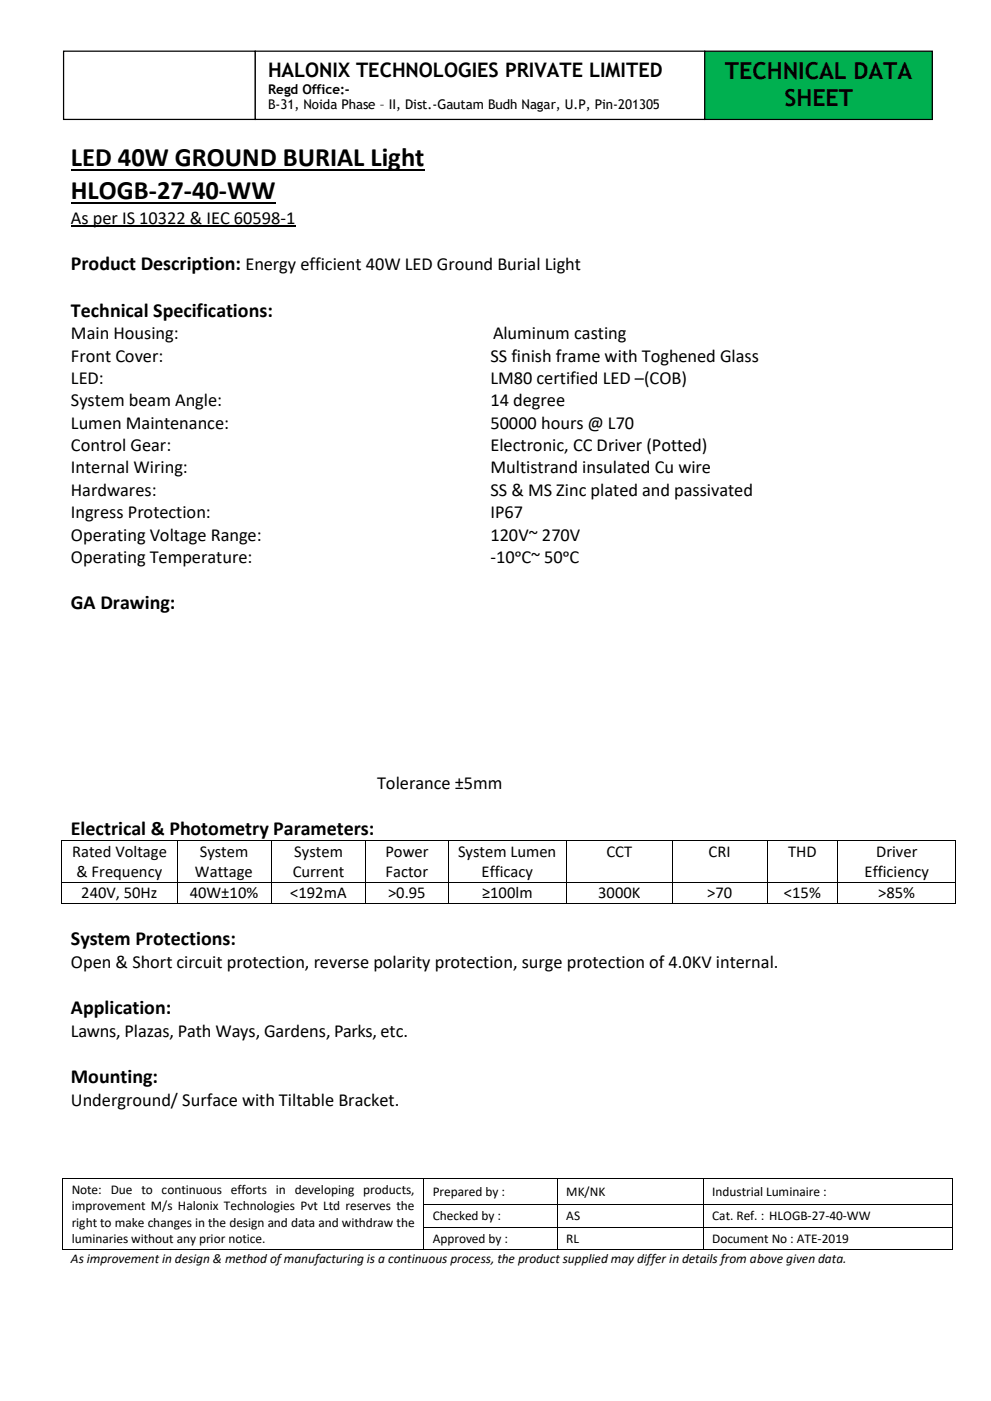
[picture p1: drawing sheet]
<svg xmlns="http://www.w3.org/2000/svg" width="210mm" height="297mm" viewBox="0 0 210 297" stroke-linecap="round" stroke-linejoin="round" font-family="sans-serif">
<defs><g id="words">
<g font-size="5.6">
<text x="15" y="35.3">LED 40W GROUND BURIAL Light</text>
<text x="15" y="42.2">HLOGB-27-40-WW</text>
</g>
<g font-size="5">
<text x="153.7" y="16.7">TECHNICAL DATA</text>
<text x="166.3" y="22.4">SHEET</text>
</g>
<g font-size="4.2">
<text x="56.8" y="16.3">HALONIX TECHNOLOGIES PRIVATE LIMITED</text>
<text x="15" y="57.2">Product Description: Energy efficient 40W LED Ground Burial Light</text>
<text x="15" y="67.1">Technical Specifications:</text>
<text x="15" y="129.1">GA Drawing:</text>
<text x="15" y="177">Electrical &amp; Photometry Parameters:</text>
<text x="15" y="200.3">System Protections:</text>
<text x="15" y="215">Application:</text>
<text x="15" y="229.6">Mounting:</text>
</g>
<g font-size="3.9">
<text x="15" y="47.4">As per IS 10322 &amp; IEC 60598-1</text>
<text x="15" y="71.9">Main Housing:</text>
<text x="104.5" y="71.9">Aluminum casting</text>
<text x="15" y="76.7">Front Cover:</text>
<text x="104" y="76.7">SS finish frame with Toghened Glass</text>
<text x="15" y="81.4">LED:</text>
<text x="104" y="81.4">LM80 certified LED –(COB)</text>
<text x="15" y="86.1">System beam Angle:</text>
<text x="104" y="86.1">14 degree</text>
<text x="15" y="90.9">Lumen Maintenance:</text>
<text x="15" y="95.6">Control Gear:</text>
<text x="104" y="90.9">50000 hours @ L70</text>
<text x="104" y="95.6">Electronic, CC Driver (Potted)</text>
<text x="15" y="100.3">Internal Wiring:</text>
<text x="104" y="100.3">Multistrand insulated Cu wire</text>
<text x="15" y="105.1">Hardwares:</text>
<text x="104" y="105.1">SS &amp; MS Zinc plated and passivated</text>
<text x="15" y="109.8">Ingress Protection:</text>
<text x="104" y="109.8">IP67</text>
<text x="15" y="114.6">Operating Voltage Range:</text>
<text x="15" y="119.3">Operating Temperature:</text>
<text x="104" y="114.6">120V~ 270V</text>
<text x="104" y="119.3">-10ᵒC~ 50ᵒC</text>
<text x="79.9" y="167.1">Tolerance ±5mm</text>
<text x="15" y="205.1">Open &amp; Short circuit protection, reverse polarity protection, surge protection of 4.0KV internal.</text>
<text x="15" y="219.7">Lawns, Plazas, Path Ways, Gardens, Parks, etc.</text>
<text x="15" y="234.4">Underground/ Surface with Tiltable Bracket.</text>
</g>
<g font-size="3.5">
<text x="15.3" y="181.6">Rated Voltage</text>
<text x="16.2" y="186">&amp; Frequency</text>
<text x="41.3" y="186">Wattage</text>
<text x="42.3" y="181.6">System</text>
<text x="62" y="186">Current</text>
<text x="62.4" y="181.6">System</text>
<text x="81.7" y="181.6">Power</text>
<text x="81.7" y="186">Factor</text>
<text x="97.1" y="181.6">System Lumen</text>
<text x="102.1" y="186">Efficacy</text>
<text x="128.5" y="181.6">CCT</text>
<text x="150.2" y="181.6">CRI</text>
<text x="167" y="181.6">THD</text>
<text x="183.3" y="186">Efficiency</text>
<text x="185.7" y="181.6">Driver</text>
<text x="17.2" y="190.4">240V, 50Hz</text>
<text x="40.2" y="190.4">40W±10%</text>
<text x="61.5" y="190.4">&lt;192mA</text>
<text x="82.3" y="190.4">&gt;0.95</text>
<text x="102.2" y="190.4">≥100lm</text>
<text x="126.8" y="190.4">3000K</text>
<text x="149.9" y="190.4">&gt;70</text>
<text x="166.2" y="190.4">&lt;15%</text>
<text x="186.1" y="190.4">&gt;85%</text>
</g>
<g font-size="2.8">
<text x="56.8" y="19.9">Regd Office:-</text>
<text x="56.8" y="23.2">B-31, Noida Phase – II, Dist.-Gautam Budh Nagar, U.P, Pin-201305</text>
<text x="15.2" y="253.1">Note: Due to continuous efforts in developing products,</text>
<text x="15.2" y="256.5">improvement M/s Halonix Technologies Pvt Ltd reserves the</text>
<text x="91.7" y="253.4">Prepared by :</text>
<text x="120" y="253.4">MK/NK</text>
<text x="151" y="253.4">Industrial Luminaire :</text>
<text x="15.2" y="260">right to make changes in the design and data and withdraw the</text>
<text x="15.2" y="263.4">luminaries without any prior notice.</text>
<text x="91.7" y="258.6">Checked by :</text>
<text x="91.7" y="263.4">Approved by :</text>
<text x="120" y="258.6">AS</text>
<text x="120" y="263.4">RL</text>
<text x="151" y="258.6">Cat. Ref. : HLOGB-27-40-WW</text>
<text x="151" y="263.4">Document No : ATE-2019</text>
<text x="15" y="267.6">As improvement in design &amp; method of manufacturing is a continuous process, the product supplied may differ in details from above given data.</text>
</g>
</g></defs>
<path d="M15 36.1h75M15 43h43.4" fill="none" stroke="#000" stroke-width=".38"/>
<path d="M15 47.9h47.6" fill="none" stroke="#000" stroke-width=".25"/>
<g fill="#000">
<path d="M13 178.1h.2v.2h-.2z" fill-rule="evenodd"/>
<path d="M13 178.1h.2v.2h-.2z" fill-rule="evenodd"/>
<path d="M37.5 178.1h.1v.2h-.1z" fill-rule="evenodd"/>
<path d="M57.5 178.1h.1v.2h-.1z" fill-rule="evenodd"/>
<path d="M77.5 178.1h.2v.2h-.2z" fill-rule="evenodd"/>
<path d="M95 178.1h.1v.2h-.1z" fill-rule="evenodd"/>
<path d="M120 178.1h.2v.2h-.2z" fill-rule="evenodd"/>
<path d="M142.5 178.1h.2v.2h-.2z" fill-rule="evenodd"/>
<path d="M162.5 178.1h.2v.2h-.2z" fill-rule="evenodd"/>
<path d="M177.5 178.1h.2v.2h-.2z" fill-rule="evenodd"/>
<path d="M202.5 178.1h.2v.2h-.2z" fill-rule="evenodd"/>
<path d="M202.5 178.1h.2v.2h-.2z" fill-rule="evenodd"/>
<path d="M13 186.9h.2v.2h-.2z" fill-rule="evenodd"/>
<path d="M13 191.4h.2v.1h-.2z" fill-rule="evenodd"/>
<path d="M13 191.4h.2v.1h-.2z" fill-rule="evenodd"/>
<path d="M37.5 186.9h.1v.2h-.1z" fill-rule="evenodd"/>
<path d="M37.5 191.4h.1v.1h-.1z" fill-rule="evenodd"/>
<path d="M57.5 186.9h.1v.2h-.1z" fill-rule="evenodd"/>
<path d="M57.5 191.4h.1v.1h-.1z" fill-rule="evenodd"/>
<path d="M77.5 186.9h.2v.2h-.2z" fill-rule="evenodd"/>
<path d="M77.5 191.4h.2v.1h-.2z" fill-rule="evenodd"/>
<path d="M95 186.9h.1v.2h-.1z" fill-rule="evenodd"/>
<path d="M95 191.4h.1v.1h-.1z" fill-rule="evenodd"/>
<path d="M120 186.9h.2v.2h-.2z" fill-rule="evenodd"/>
<path d="M120 191.4h.2v.1h-.2z" fill-rule="evenodd"/>
<path d="M142.5 186.9h.2v.2h-.2z" fill-rule="evenodd"/>
<path d="M142.5 191.4h.2v.1h-.2z" fill-rule="evenodd"/>
<path d="M162.5 186.9h.2v.2h-.2z" fill-rule="evenodd"/>
<path d="M162.5 191.4h.2v.1h-.2z" fill-rule="evenodd"/>
<path d="M177.5 186.9h.2v.2h-.2z" fill-rule="evenodd"/>
<path d="M177.5 191.4h.2v.1h-.2z" fill-rule="evenodd"/>
<path d="M202.5 186.9h.2v.2h-.2z" fill-rule="evenodd"/>
<path d="M202.5 191.4h.2v.1h-.2z" fill-rule="evenodd"/>
<path d="M202.5 191.4h.2v.1h-.2z" fill-rule="evenodd"/>
<path d="M13.2 249.7h.2v.2h-.2z" fill-rule="evenodd"/>
<path d="M13.2 249.7h.2v.2h-.2z" fill-rule="evenodd"/>
<path d="M13.2 255.1h.2v.2h-.2z" fill-rule="evenodd"/>
<path d="M89.7 249.7h.2v.2h-.2z" fill-rule="evenodd"/>
<path d="M89.7 255.1h.2v.2h-.2z" fill-rule="evenodd"/>
<path d="M118.1 249.7h.2v.2h-.2z" fill-rule="evenodd"/>
<path d="M118.1 255.1h.2v.2h-.2z" fill-rule="evenodd"/>
<path d="M149 249.7h.1v.2h-.1z" fill-rule="evenodd"/>
<path d="M149 255.1h.1v.2h-.1z" fill-rule="evenodd"/>
<path d="M201.8 249.7h.1v.2h-.1z" fill-rule="evenodd"/>
<path d="M201.8 249.7h.1v.2h-.1z" fill-rule="evenodd"/>
<path d="M201.8 255.1h.1v.2h-.1z" fill-rule="evenodd"/>
<path d="M13.2 260h.2v.2h-.2z" fill-rule="evenodd"/>
<path d="M13.2 264.8h.2v.2h-.2z" fill-rule="evenodd"/>
<path d="M13.2 264.8h.2v.2h-.2z" fill-rule="evenodd"/>
<path d="M89.7 260h.2v.2h-.2z" fill-rule="evenodd"/>
<path d="M89.7 264.8h.2v.2h-.2z" fill-rule="evenodd"/>
<path d="M118.1 260h.2v.2h-.2z" fill-rule="evenodd"/>
<path d="M118.1 264.8h.2v.2h-.2z" fill-rule="evenodd"/>
<path d="M149 260h.1v.2h-.1z" fill-rule="evenodd"/>
<path d="M149 264.8h.1v.2h-.1z" fill-rule="evenodd"/>
<path d="M201.8 260h.1v.2h-.1z" fill-rule="evenodd"/>
<path d="M201.8 264.8h.1v.2h-.1z" fill-rule="evenodd"/>
<path d="M201.8 264.8h.1v.2h-.1z" fill-rule="evenodd"/>
</g>
<g fill="none" stroke="#000" stroke-width=".21">
<path d="M13.1 178.3v8.6M13.2 178.2h24.3M37.6 178.3v8.6M37.6 178.2h19.9M57.5 178.3v8.6M57.6 178.2h19.9M77.6 178.3v8.6M77.7 178.2h17.3M95.1 178.3v8.6M95.1 178.2h24.9M120.1 178.3v8.6M120.2 178.2h22.3"/>
<path d="M142.6 178.3v8.6M142.7 178.2h19.8M162.6 178.3v8.6M162.7 178.2h14.8M177.6 178.3v8.6M177.7 178.2h24.8M202.6 178.3v8.6M13.1 187.1v4.3M13.2 187h24.3M13.2 191.5h24.3M37.6 187.1v4.3M37.6 187h19.9"/>
<path d="M37.6 191.5h19.9M57.5 187.1v4.3M57.6 187h19.9M57.6 191.5h19.9M77.6 187.1v4.3M77.7 187h17.3M77.7 191.5h17.3M95.1 187.1v4.3M95.1 187h24.9M95.1 191.5h24.9M120.1 187.1v4.3M120.2 187h22.3"/>
<path d="M120.2 191.5h22.3M142.6 187.1v4.3M142.7 187h19.8M142.7 191.5h19.8M162.6 187.1v4.3M162.7 187h14.8M162.7 191.5h14.8M177.6 187.1v4.3M177.7 187h24.8M177.7 191.5h24.8M202.6 187.1v4.3M13.3 249.9v5.2"/>
<path d="M13.3 255.3v4.7M13.4 249.8h76.3M89.8 249.9v5.2M89.8 255.3v4.7M89.9 249.8h28.2M89.9 255.2h28.2M118.2 249.9v5.2M118.2 255.3v4.7M118.3 249.8h30.7M118.3 255.2h30.7M149 249.9v5.2M149 255.3v4.7"/>
<path d="M149.1 249.8h52.7M149.1 255.2h52.7M201.8 249.9v5.2M201.8 255.3v4.7M13.3 260.2v4.6M13.4 264.9h76.3M89.8 260.2v4.6M89.9 260.1h28.2M89.9 264.9h28.2M118.2 260.2v4.6M118.3 260.1h30.7M118.3 264.9h30.7"/>
<path d="M149 260.2v4.6M149.1 260.1h52.7M149.1 264.9h52.7M201.8 260.2v4.6"/>
</g>
<path d="M149.4 10.8h48.2v14.5h-48.2z" fill-rule="evenodd" fill="#00b050"/>
<path d="M149.4 10.8h48.2v14.5h-48.2z" fill="none" stroke="#000" stroke-width=".26"/>
<path d="M13.5 10.8h40.6v14.5h-40.6z" fill-rule="evenodd" fill="#fff"/>
<path d="M13.5 10.8h40.6v14.5h-40.6z" fill="none" stroke="#000" stroke-width=".26"/>
<path d="M54.1 10.8h95.3v14.5h-95.3z" fill-rule="evenodd" fill="#fff"/>
<path d="M54.1 10.8h95.3v14.5h-95.3z" fill="none" stroke="#000" stroke-width=".26"/>
<use href="#words"/>
</svg>
